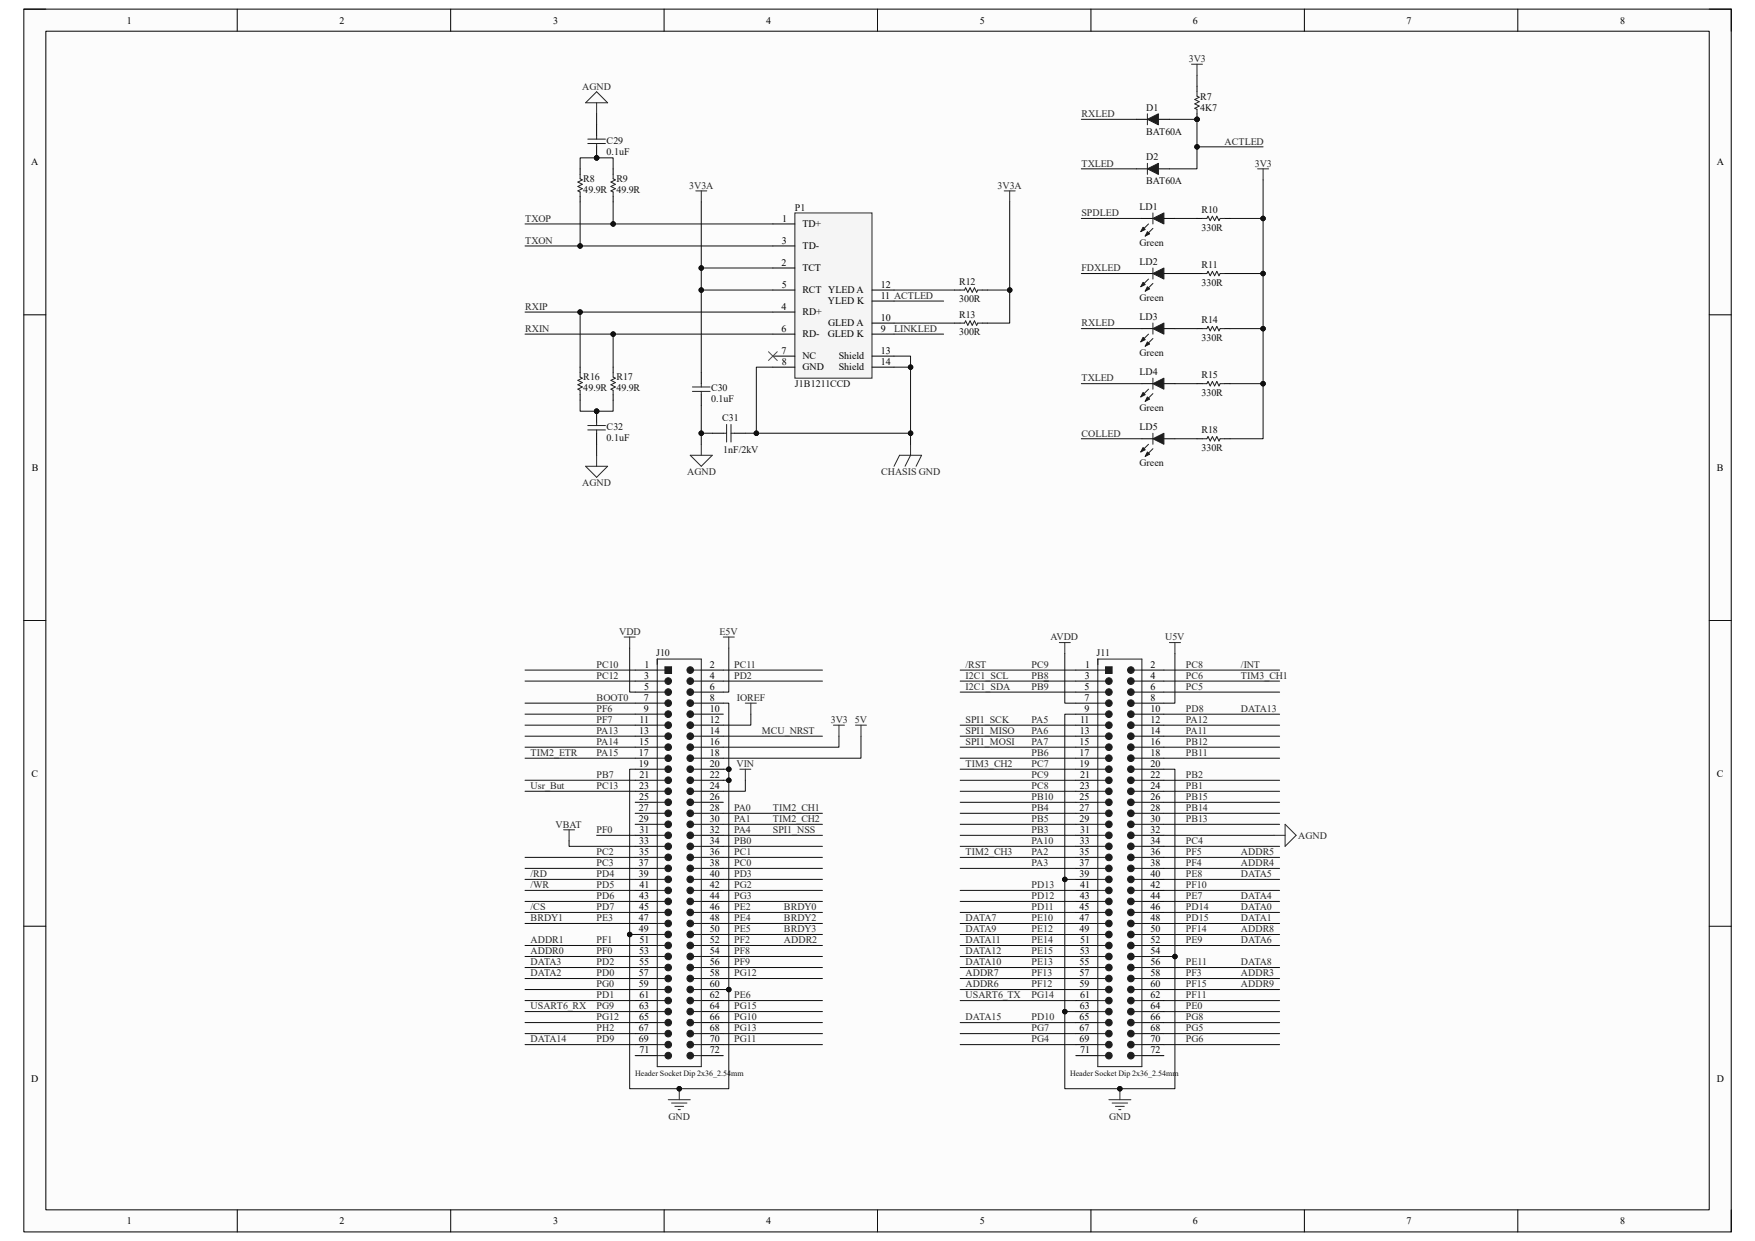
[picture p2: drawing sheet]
<svg xmlns="http://www.w3.org/2000/svg" width="297mm" height="210mm" viewBox="0 0 297 210" stroke-linecap="round" stroke-linejoin="round" font-family="sans-serif">
<defs><g id="words">
<g font-size="1.7">
<text x="21.5" y="4">1</text>
<text x="57.4" y="4">2</text>
<text x="93.6" y="4">3</text>
<text x="129.7" y="4">4</text>
<text x="165.8" y="4">5</text>
<text x="201.9" y="4">6</text>
<text x="238" y="4">7</text>
<text x="274.2" y="4">8</text>
<text x="5.3" y="28">A</text>
<text x="290.5" y="28">A</text>
<text x="132.3" y="41.3">3</text>
<text x="132.4" y="37.5">1</text>
<text x="135.8" y="38.5">TD+</text>
<text x="132.2" y="45">2</text>
<text x="135.8" y="42.2">TD-</text>
<text x="135.8" y="45.9">TCT</text>
<text x="132.2" y="52.5">4</text>
<text x="132.3" y="48.7">5</text>
<text x="135.8" y="53.4">RD+</text>
<text x="135.8" y="49.7">RCT YLED A</text>
<text x="140.1" y="51.5">YLED K</text>
<text x="149.1" y="48.7">12</text>
<text x="149.1" y="50.6">11 ACTLED</text>
<text x="132.2" y="56.2">6</text>
<text x="132.2" y="59.9">7</text>
<text x="135.8" y="57.1">RD-</text>
<text x="140.1" y="57.1">GLED K</text>
<text x="140.2" y="55.2">GLED A</text>
<text x="149.1" y="54.3">10</text>
<text x="149.1" y="56.2">9</text>
<text x="149.1" y="59.9">13</text>
<text x="132.3" y="61.8">8</text>
<text x="135.8" y="60.8">NC</text>
<text x="135.8" y="62.7">GND</text>
<text x="141.9" y="60.8">Shield</text>
<text x="141.9" y="62.7">Shield</text>
<text x="149.1" y="61.8">14</text>
<text x="5.4" y="79.7">B</text>
<text x="290.6" y="79.7">B</text>
<text x="109.1" y="113">1</text>
<text x="120.1" y="113">2</text>
<text x="183.6" y="113">1</text>
<text x="194.7" y="113">2</text>
<text x="109" y="118.6">7</text>
<text x="109" y="114.9">3</text>
<text x="109" y="116.8">5</text>
<text x="120.1" y="114.9">4</text>
<text x="120.1" y="116.8">6</text>
<text x="120.1" y="118.6">8</text>
<text x="183.5" y="118.6">7</text>
<text x="183.6" y="116.8">5</text>
<text x="183.6" y="114.9">3</text>
<text x="194.7" y="114.9">4</text>
<text x="194.7" y="116.8">6</text>
<text x="194.7" y="118.6">8</text>
<text x="108.2" y="124.2">13</text>
<text x="108.2" y="122.3">11</text>
<text x="109" y="120.5">9</text>
<text x="120.1" y="120.5">10</text>
<text x="120.1" y="122.3">12</text>
<text x="120.1" y="124.2">14</text>
<text x="182.8" y="124.2">13</text>
<text x="182.8" y="122.3">11</text>
<text x="183.5" y="120.5">9</text>
<text x="194.7" y="120.5">10</text>
<text x="194.7" y="122.3">12</text>
<text x="194.7" y="124.2">14</text>
<text x="5.3" y="131.4">C</text>
<text x="108.1" y="127.9">17</text>
<text x="108.1" y="129.8">19</text>
<text x="108.2" y="126.1">15</text>
<text x="108.2" y="131.7">21</text>
<text x="120.1" y="126.1">16</text>
<text x="120.1" y="127.9">18</text>
<text x="120.1" y="129.8">20</text>
<text x="120.1" y="131.7">22</text>
<text x="182.7" y="127.9">17</text>
<text x="182.7" y="129.8">19</text>
<text x="182.7" y="126.1">15</text>
<text x="182.8" y="131.7">21</text>
<text x="194.7" y="126.1">16</text>
<text x="194.7" y="127.9">18</text>
<text x="194.7" y="129.8">20</text>
<text x="194.7" y="131.7">22</text>
<text x="290.6" y="131.4">C</text>
<text x="108.1" y="137.3">27</text>
<text x="108.2" y="133.6">23</text>
<text x="108.2" y="135.4">25</text>
<text x="120.1" y="133.6">24</text>
<text x="120.1" y="135.4">26</text>
<text x="120.1" y="137.3">28</text>
<text x="182.7" y="137.3">27</text>
<text x="182.7" y="135.4">25</text>
<text x="182.8" y="133.6">23</text>
<text x="194.7" y="133.6">24</text>
<text x="194.7" y="135.4">26</text>
<text x="194.7" y="137.3">28</text>
<text x="108.1" y="139.1">29</text>
<text x="108.2" y="142.9">33</text>
<text x="108.2" y="141">31</text>
<text x="120.1" y="139.1">30</text>
<text x="120.1" y="141">32</text>
<text x="120.1" y="142.9">34</text>
<text x="182.7" y="139.1">29</text>
<text x="182.8" y="142.9">33</text>
<text x="182.8" y="141">31</text>
<text x="194.7" y="139.1">30</text>
<text x="194.7" y="141">32</text>
<text x="194.7" y="142.9">34</text>
<text x="108.1" y="146.6">37</text>
<text x="108.1" y="148.5">39</text>
<text x="108.2" y="144.7">35</text>
<text x="120.1" y="144.7">36</text>
<text x="120.1" y="146.6">38</text>
<text x="120.1" y="148.5">40</text>
<text x="182.7" y="146.6">37</text>
<text x="182.7" y="148.5">39</text>
<text x="182.7" y="144.7">35</text>
<text x="194.7" y="144.7">36</text>
<text x="194.7" y="146.6">38</text>
<text x="194.7" y="148.5">40</text>
<text x="108.1" y="155.9">47</text>
<text x="108.2" y="152.2">43</text>
<text x="108.2" y="154.1">45</text>
<text x="108.2" y="150.3">41</text>
<text x="120.1" y="150.3">42</text>
<text x="120.1" y="152.2">44</text>
<text x="120.1" y="154.1">46</text>
<text x="120.1" y="155.9">48</text>
<text x="182.7" y="155.9">47</text>
<text x="182.7" y="154.1">45</text>
<text x="182.8" y="152.2">43</text>
<text x="182.8" y="150.3">41</text>
<text x="194.7" y="150.3">42</text>
<text x="194.7" y="152.2">44</text>
<text x="194.7" y="154.1">46</text>
<text x="194.7" y="155.9">48</text>
<text x="108.1" y="157.8">49</text>
<text x="108.2" y="161.5">53</text>
<text x="108.2" y="159.6">51</text>
<text x="120.1" y="157.8">50</text>
<text x="120.1" y="159.6">52</text>
<text x="120.1" y="161.5">54</text>
<text x="182.7" y="157.8">49</text>
<text x="182.8" y="161.5">53</text>
<text x="182.8" y="159.6">51</text>
<text x="194.7" y="157.8">50</text>
<text x="194.7" y="159.6">52</text>
<text x="194.7" y="161.5">54</text>
<text x="108.1" y="165.2">57</text>
<text x="108.1" y="167.1">59</text>
<text x="108.2" y="163.4">55</text>
<text x="120.1" y="163.4">56</text>
<text x="120.1" y="165.2">58</text>
<text x="120.1" y="167.1">60</text>
<text x="182.7" y="165.2">57</text>
<text x="182.7" y="167.1">59</text>
<text x="182.7" y="163.4">55</text>
<text x="194.7" y="163.4">56</text>
<text x="194.7" y="165.2">58</text>
<text x="194.7" y="167.1">60</text>
<text x="108.2" y="170.8">63</text>
<text x="108.2" y="172.7">65</text>
<text x="108.2" y="169">61</text>
<text x="120.1" y="169">62</text>
<text x="120.1" y="170.8">64</text>
<text x="120.1" y="172.7">66</text>
<text x="182.7" y="172.7">65</text>
<text x="182.8" y="170.8">63</text>
<text x="182.8" y="169">61</text>
<text x="194.7" y="169">62</text>
<text x="194.7" y="170.8">64</text>
<text x="194.7" y="172.7">66</text>
<text x="108.1" y="174.5">67</text>
<text x="108.1" y="176.4">69</text>
<text x="108.2" y="178.3">71</text>
<text x="120.1" y="174.5">68</text>
<text x="120.1" y="176.4">70</text>
<text x="120.1" y="178.3">72</text>
<text x="182.7" y="174.5">67</text>
<text x="182.7" y="176.4">69</text>
<text x="182.8" y="178.3">71</text>
<text x="194.7" y="174.5">68</text>
<text x="194.7" y="176.4">70</text>
<text x="194.7" y="178.3">72</text>
<text x="5.3" y="183.2">D</text>
<text x="290.5" y="183.2">D</text>
<text x="21.5" y="207.2">1</text>
<text x="57.4" y="207.2">2</text>
<text x="93.6" y="207.2">3</text>
<text x="129.7" y="207.2">4</text>
<text x="165.8" y="207.2">5</text>
<text x="201.9" y="207.2">6</text>
<text x="238" y="207.2">7</text>
<text x="274.2" y="207.2">8</text>
</g>
<g font-size="1.7" fill="#262626">
<text x="201.2" y="10.5">3V3</text>
<text x="98.6" y="15.2">AGND</text>
<text x="183" y="19.8">RXLED</text>
<text x="183" y="28.2">TXLED</text>
<text x="207.2" y="24.5">ACTLED</text>
<text x="212.4" y="28.2">3V3</text>
<text x="116.6" y="32">3V3A</text>
<text x="168.8" y="32">3V3A</text>
<text x="88.9" y="37.5">TXOP</text>
<text x="88.9" y="41.3">TXON</text>
<text x="183" y="36.6">SPDLED</text>
<text x="183" y="45.9">FDXLED</text>
<text x="88.9" y="52.5">RXIP</text>
<text x="88.9" y="56.2">RXIN</text>
<text x="151.3" y="56.2">LINKLED</text>
<text x="183" y="55.2">RXLED</text>
<text x="183" y="64.6">TXLED</text>
<text x="183" y="73.9">COLLED</text>
<text x="98.6" y="82.3">AGND</text>
<text x="116.3" y="80.4">AGND</text>
<text x="149.1" y="80.4">CHASIS GND</text>
<text x="104.8" y="107.4">VDD</text>
<text x="121.8" y="107.4">E5V</text>
<text x="101" y="113">PC10</text>
<text x="124.2" y="113">PC11</text>
<text x="163.4" y="113">/RST</text>
<text x="174.6" y="113">PC9</text>
<text x="177.8" y="108.4">AVDD</text>
<text x="197.2" y="108.4">U5V</text>
<text x="200.7" y="113">PC8</text>
<text x="210" y="113">/INT</text>
<text x="101" y="114.9">PC12</text>
<text x="101" y="118.6">BOOT0</text>
<text x="124.2" y="114.9">PD2</text>
<text x="124.7" y="118.6">IOREF</text>
<text x="163.4" y="114.9">I2C1_SCL</text>
<text x="163.4" y="116.8">I2C1_SDA</text>
<text x="174.6" y="116.8">PB9</text>
<text x="174.6" y="114.9">PB8</text>
<text x="200.7" y="116.8">PC5</text>
<text x="200.7" y="114.9">PC6</text>
<text x="210" y="114.9">TIM3_CH1</text>
<text x="101" y="120.5">PF6</text>
<text x="101" y="122.3">PF7</text>
<text x="101" y="124.2">PA13</text>
<text x="128.9" y="124.2">MCU_NRST</text>
<text x="140.6" y="122.3">3V3</text>
<text x="144.7" y="122.3">5V</text>
<text x="163.4" y="122.3">SPI1_SCK</text>
<text x="163.4" y="124.2">SPI1_MISO</text>
<text x="174.6" y="122.3">PA5</text>
<text x="174.6" y="124.2">PA6</text>
<text x="200.7" y="124.2">PA11</text>
<text x="200.7" y="122.3">PA12</text>
<text x="200.7" y="120.5">PD8</text>
<text x="210" y="120.5">DATA13</text>
<text x="89.8" y="127.9">TIM2_ETR</text>
<text x="101" y="126.1">PA14</text>
<text x="101" y="127.9">PA15</text>
<text x="101" y="131.7">PB7</text>
<text x="124.6" y="129.8">VIN</text>
<text x="163.4" y="126.1">SPI1_MOSI</text>
<text x="163.4" y="129.8">TIM3_CH2</text>
<text x="174.6" y="126.1">PA7</text>
<text x="174.6" y="127.9">PB6</text>
<text x="174.6" y="129.8">PC7</text>
<text x="174.6" y="131.7">PC9</text>
<text x="200.7" y="131.7">PB2</text>
<text x="200.7" y="127.9">PB11</text>
<text x="200.7" y="126.1">PB12</text>
<text x="89.8" y="133.6">Usr_But</text>
<text x="101" y="133.6">PC13</text>
<text x="124.2" y="137.3">PA0</text>
<text x="130.8" y="137.3">TIM2_CH1</text>
<text x="174.6" y="133.6">PC8</text>
<text x="174.6" y="135.4">PB10</text>
<text x="174.6" y="137.3">PB4</text>
<text x="200.7" y="133.6">PB1</text>
<text x="200.7" y="135.4">PB15</text>
<text x="200.7" y="137.3">PB14</text>
<text x="94" y="140.1">VBAT</text>
<text x="101" y="141">PF0</text>
<text x="124.2" y="139.1">PA1</text>
<text x="124.2" y="141">PA4</text>
<text x="124.2" y="142.9">PB0</text>
<text x="130.8" y="141">SPI1_NSS</text>
<text x="130.8" y="139.1">TIM2_CH2</text>
<text x="174.6" y="139.1">PB5</text>
<text x="174.6" y="141">PB3</text>
<text x="174.6" y="142.9">PA10</text>
<text x="200.7" y="139.1">PB13</text>
<text x="200.7" y="142.9">PC4</text>
<text x="219.7" y="141.9">AGND</text>
<text x="89.8" y="148.5">/RD</text>
<text x="101" y="144.7">PC2</text>
<text x="101" y="146.6">PC3</text>
<text x="101" y="148.5">PD4</text>
<text x="124.2" y="144.7">PC1</text>
<text x="124.2" y="146.6">PC0</text>
<text x="124.2" y="148.5">PD3</text>
<text x="163.4" y="144.7">TIM2_CH3</text>
<text x="174.6" y="144.7">PA2</text>
<text x="174.6" y="146.6">PA3</text>
<text x="200.7" y="144.7">PF5</text>
<text x="200.7" y="146.6">PF4</text>
<text x="200.7" y="148.5">PE8</text>
<text x="210" y="146.6">ADDR4</text>
<text x="210" y="144.7">ADDR5</text>
<text x="210" y="148.5">DATA5</text>
<text x="89.8" y="154.1">/CS</text>
<text x="89.8" y="150.3">/WR</text>
<text x="89.8" y="155.9">BRDY1</text>
<text x="101" y="150.3">PD5</text>
<text x="101" y="152.2">PD6</text>
<text x="101" y="154.1">PD7</text>
<text x="101" y="155.9">PE3</text>
<text x="124.2" y="155.9">PE4</text>
<text x="124.2" y="150.3">PG2</text>
<text x="124.2" y="152.2">PG3</text>
<text x="124.2" y="154.1">PE2</text>
<text x="132.7" y="154.1">BRDY0</text>
<text x="132.7" y="155.9">BRDY2</text>
<text x="163.4" y="155.9">DATA7</text>
<text x="174.6" y="150.3">PD13</text>
<text x="174.6" y="152.2">PD12</text>
<text x="174.6" y="154.1">PD11</text>
<text x="174.6" y="155.9">PE10</text>
<text x="200.7" y="150.3">PF10</text>
<text x="200.7" y="152.2">PE7</text>
<text x="200.7" y="154.1">PD14</text>
<text x="200.7" y="155.9">PD15</text>
<text x="210" y="154.1">DATA0</text>
<text x="210" y="155.9">DATA1</text>
<text x="210" y="152.2">DATA4</text>
<text x="89.8" y="161.5">ADDR0</text>
<text x="89.8" y="159.6">ADDR1</text>
<text x="101" y="159.6">PF1</text>
<text x="101" y="161.5">PF0</text>
<text x="124.2" y="157.8">PE5</text>
<text x="124.2" y="159.6">PF2</text>
<text x="124.2" y="161.5">PF8</text>
<text x="132.7" y="159.6">ADDR2</text>
<text x="132.7" y="157.8">BRDY3</text>
<text x="163.4" y="157.8">DATA9</text>
<text x="163.4" y="159.6">DATA11</text>
<text x="163.4" y="161.5">DATA12</text>
<text x="174.6" y="157.8">PE12</text>
<text x="174.6" y="159.6">PE14</text>
<text x="174.6" y="161.5">PE15</text>
<text x="200.7" y="157.8">PF14</text>
<text x="200.7" y="159.6">PE9</text>
<text x="210" y="157.8">ADDR8</text>
<text x="210" y="159.6">DATA6</text>
<text x="89.8" y="165.2">DATA2</text>
<text x="89.8" y="163.4">DATA3</text>
<text x="101" y="163.4">PD2</text>
<text x="101" y="165.2">PD0</text>
<text x="101" y="167.1">PG0</text>
<text x="124.2" y="163.4">PF9</text>
<text x="124.2" y="165.2">PG12</text>
<text x="163.4" y="167.1">ADDR6</text>
<text x="163.4" y="165.2">ADDR7</text>
<text x="163.4" y="163.4">DATA10</text>
<text x="174.6" y="163.4">PE13</text>
<text x="174.6" y="165.2">PF13</text>
<text x="174.6" y="167.1">PF12</text>
<text x="200.7" y="163.4">PE11</text>
<text x="200.7" y="165.2">PF3</text>
<text x="200.7" y="167.1">PF15</text>
<text x="210" y="165.2">ADDR3</text>
<text x="210" y="167.1">ADDR9</text>
<text x="210" y="163.4">DATA8</text>
<text x="89.8" y="170.8">USART6_RX</text>
<text x="101" y="169">PD1</text>
<text x="101" y="170.8">PG9</text>
<text x="101" y="172.7">PG12</text>
<text x="124.2" y="169">PE6</text>
<text x="124.2" y="170.8">PG15</text>
<text x="124.2" y="172.7">PG10</text>
<text x="163.4" y="172.7">DATA15</text>
<text x="163.4" y="169">USART6_TX</text>
<text x="174.6" y="169">PG14</text>
<text x="174.6" y="172.7">PD10</text>
<text x="200.7" y="169">PF11</text>
<text x="200.7" y="170.8">PE0</text>
<text x="200.7" y="172.7">PG8</text>
<text x="89.8" y="176.4">DATA14</text>
<text x="101" y="174.5">PH2</text>
<text x="101" y="176.4">PD9</text>
<text x="124.2" y="174.5">PG13</text>
<text x="124.2" y="176.4">PG11</text>
<text x="174.6" y="174.5">PG7</text>
<text x="174.6" y="176.4">PG4</text>
<text x="200.7" y="174.5">PG5</text>
<text x="200.7" y="176.4">PG6</text>
<text x="113.2" y="189.5">GND</text>
<text x="187.7" y="189.5">GND</text>
</g>
<g font-size="1.7" fill="#0e0e0e">
<text x="203.1" y="16.8">R7</text>
<text x="194" y="18.7">D1</text>
<text x="194" y="22.8">BAT60A</text>
<text x="203.1" y="18.7">4K7</text>
<text x="102.7" y="24.3">C29</text>
<text x="102.7" y="26.2">0.1uF</text>
<text x="194" y="27.1">D2</text>
<text x="98.7" y="30.8">R8</text>
<text x="98.7" y="32.7">49.9R</text>
<text x="104.3" y="30.8">R9</text>
<text x="104.3" y="32.7">49.9R</text>
<text x="134.5" y="35.7">P1</text>
<text x="192.9" y="35.5">LD1</text>
<text x="194" y="31.2">BAT60A</text>
<text x="192.9" y="41.7">Green</text>
<text x="203.3" y="36">R10</text>
<text x="203.3" y="39">330R</text>
<text x="192.9" y="44.8">LD2</text>
<text x="203.3" y="45.4">R11</text>
<text x="162.3" y="48.2">R12</text>
<text x="162.3" y="51.1">300R</text>
<text x="162.3" y="53.8">R13</text>
<text x="192.9" y="51">Green</text>
<text x="203.3" y="48.3">330R</text>
<text x="162.3" y="56.7">300R</text>
<text x="192.9" y="54.1">LD3</text>
<text x="203.3" y="54.7">R14</text>
<text x="203.3" y="57.7">330R</text>
<text x="98.7" y="64.4">R16</text>
<text x="104.3" y="64.4">R17</text>
<text x="134.5" y="65.5">J1B1211CCD</text>
<text x="192.9" y="60.3">Green</text>
<text x="192.9" y="63.5">LD4</text>
<text x="203.3" y="64">R15</text>
<text x="98.7" y="66.3">49.9R</text>
<text x="104.3" y="66.3">49.9R</text>
<text x="120.4" y="66.3">C30</text>
<text x="120.4" y="68.1">0.1uF</text>
<text x="122.2" y="71.3">C31</text>
<text x="192.9" y="69.6">Green</text>
<text x="203.3" y="67">330R</text>
<text x="102.7" y="72.8">C32</text>
<text x="102.7" y="74.6">0.1uF</text>
<text x="122.4" y="76.7">1nF/2kV</text>
<text x="192.9" y="72.8">LD5</text>
<text x="203.3" y="73.3">R18</text>
<text x="203.3" y="76.3">330R</text>
<text x="192.9" y="78.9">Green</text>
<text x="111" y="111">J10</text>
<text x="185.6" y="111">J11</text>
</g>
<g font-size="1.4" fill="#0e0e0e">
<text x="107.5" y="182.1">Header Socket Dip 2x36_2.54mm</text>
<text x="181.1" y="182.1">Header Socket Dip 2x36_2.54mm</text>
</g>
</g></defs>
<path d="M4 1.5h289v207h-289z" fill-rule="evenodd" fill="#fcfcfc"/>
<path d="M4 1.5h289v207h-289z" fill="none" stroke="#000" stroke-width=".17"/>
<path d="M7.8 5.3h281.5v199.4h-281.5z" fill-rule="evenodd" fill="#fcfcfc"/>
<g fill="none" stroke="#000" stroke-width=".17">
<path d="M4 1.5h3.8M7.8 5.3h281.5v199.4h-281.5zM40.1 1.5v3.8M76.3 1.5v3.8M112.4 1.5v3.8M148.5 1.5v3.8M184.6 1.5v3.8M220.7 1.5v3.8M256.9 1.5v3.8M289.3 1.5h3.7v3.8M192.3 20.2h1.9M196 20.2h1.9"/>
<path d="M4 53.3h3.8M289.3 53.3h3.7M4 105h3.8M289.3 105h3.7M4 156.7h3.8M289.3 156.7h3.7M40.2 204.7v3.8M76.3 204.7v3.8M112.4 204.7v3.8M148.5 204.7v3.8M184.6 204.7v3.8M220.7 204.7v3.8"/>
<path d="M256.9 204.7v3.8M293 204.7v3.8"/>
</g>
<path d="M194.2 20.2l1.8-.9v1.8z" fill="#1c1c1c"/>
<path d="M194.2 19.3v1.8M194.2 20.2l1.8-.9v1.8z" fill="none" stroke="#1c1c1c" stroke-width=".17"/>
<path d="M192.3 28.6h1.9M196 28.6h1.9" fill="none" stroke="#000" stroke-width=".17"/>
<path d="M194.2 28.6l1.8-1v1.9z" fill="#1c1c1c"/>
<path d="M194.2 28.6l1.8-1v1.9zM194.2 27.6v1.9" fill="none" stroke="#1c1c1c" stroke-width=".17"/>
<path d="M134.5 36h13.1v28h-13.1z" fill-rule="evenodd" fill="#f5f5f5"/>
<path d="M117.8 32.3h1.8M118.7 32.3v1.9M134.5 36h13.1v28h-13.1zM116.8 77h3.7l-1.8 1.9zM118.7 75.2v1.8M151.3 78.9l.9-1.9h3.8l-1 1.9M154.1 75.2v1.8l-.9 1.9" fill="none" stroke="#262626" stroke-width=".17"/>
<g fill="none" stroke="#000" stroke-width=".17">
<path d="M98.2 28.6v.9M98.2 33.2v1M103.8 28.6v.9M103.8 33.2v1M130.8 37.9h3.7M130.8 41.6h3.7M130.8 52.8h3.7M130.8 45.4h3.7M130.8 49.1h3.7M130.8 56.5h3.7M147.6 49.1h3.7M147.6 56.5h3.7"/>
<path d="M147.6 50.9h3.7M147.6 54.7h3.7M98.2 62.1v1M98.2 66.8v.9M103.8 62.1v1M103.8 66.8v.9M118.7 63.1v1.8M118.7 66.8v1.9M130.8 60.3h3.7M130.8 62.1h3.7M147.6 60.3h3.7M147.6 62.1h3.7"/>
</g>
<path d="M130.1 59.5l1.4 1.5M131.5 59.5l-1.4 1.5" fill="none" stroke="#4c4c4c" stroke-width=".17"/>
<path d="M98.2 29.5v.8l.3 .1-.7 .4 .7 .4-.7 .4 .7 .3-.7 .4 .4 .2v.7M103.8 29.5v.8l.3 .1-.7 .4 .7 .4-.7 .4 .7 .3-.7 .4 .4 .2v.7M98.2 63.1v.7l.3 .2-.7 .4 .7 .3-.7 .4 .7 .4-.7 .4 .4 .2v.7M103.8 63.1v.7l.3 .2-.7 .4 .7 .3-.7 .4 .7 .4-.7 .4 .4 .2v.7M117.2 65.5h3M117.2 66.2h3M118.7 64.9v.6M118.7 66.2v.6" fill="none" stroke="#1c1c1c" stroke-width=".17"/>
<circle cx="101" cy="26.7" r=".37" fill="#0e0e0e"/>
<circle cx="101" cy="26.7" r=".37" fill="none" stroke="#0e0e0e" stroke-width=".17"/>
<path d="M101 24.8v1.9" fill="none" stroke="#000" stroke-width=".17"/>
<circle cx="101" cy="26.7" r=".37" fill="#0e0e0e"/>
<circle cx="101" cy="26.7" r=".37" fill="none" stroke="#0e0e0e" stroke-width=".17"/>
<path d="M101 21.1v1.9" fill="none" stroke="#000" stroke-width=".17"/>
<path d="M99.5 23.5h3M99.5 24.3h3M101 23v.5M101 24.3v.5" fill="none" stroke="#1c1c1c" stroke-width=".17"/>
<circle cx="101" cy="69.6" r=".37" fill="#0e0e0e"/>
<circle cx="101" cy="69.6" r=".37" fill="none" stroke="#0e0e0e" stroke-width=".17"/>
<path d="M101 69.6v1.9M101 73.3v1.9" fill="none" stroke="#000" stroke-width=".17"/>
<circle cx="101" cy="69.6" r=".37" fill="#0e0e0e"/>
<circle cx="101" cy="69.6" r=".37" fill="none" stroke="#0e0e0e" stroke-width=".17"/>
<path d="M162.5 49.1h.7l.2-.4 .4 .8 .4-.8 .3 .8 .4-.8 .4 .8 .2-.4h.7M162.5 54.7h.7l.2-.4 .4 .7 .4-.7 .3 .7 .4-.7 .4 .7 .2-.3h.7M99.5 72h3M99.5 72.8h3M101 71.5v.5M101 72.8v.5" fill="none" stroke="#1c1c1c" stroke-width=".17"/>
<path d="M101 17.4v1.9M101 15.5l1.8 1.9h-3.7zM169.9 32.3h1.9M170.9 32.3v1.9M99.1 78.9h3.7l-1.8 1.9zM101 77v1.9" fill="none" stroke="#262626" stroke-width=".17"/>
<path d="M161.6 49.1h.9M161.6 54.7h.9M166.2 49.1h.9M166.2 54.7h.9M193.3 55.6h1.8M197 55.6h1.8" fill="none" stroke="#000" stroke-width=".17"/>
<path d="M195.1 55.6l1.9-.9v1.8z" fill="#1c1c1c"/>
<path d="M194.4 56.5l-1.3 1.3M195.1 55.6l1.9-.9v1.8zM195.1 57.3l-1.3 1.3" fill="none" stroke="#1c1c1c" stroke-width=".17"/>
<path d="M193.4 57.1l.4 .4-.7 .3z" fill="#1c1c1c"/>
<path d="M193.4 57.1l.4 .4-.7 .3z" fill="none" stroke="#1c1c1c" stroke-width=".17"/>
<path d="M194.2 57.8l.4 .4-.8 .4z" fill="#1c1c1c"/>
<path d="M194.2 57.8l.4 .4-.8 .4zM195.1 54.7v1.8" fill="none" stroke="#1c1c1c" stroke-width=".17"/>
<path d="M193.3 46.3h1.8M197 46.3h1.8" fill="none" stroke="#000" stroke-width=".17"/>
<path d="M195.1 46.3l1.9-.9v1.8z" fill="#1c1c1c"/>
<path d="M194.4 47.2l-1.3 1.3M195.1 46.3l1.9-.9v1.8zM195.1 48l-1.3 1.3" fill="none" stroke="#1c1c1c" stroke-width=".17"/>
<path d="M193.4 47.8l.4 .4-.7 .3z" fill="#1c1c1c"/>
<path d="M193.4 47.8l.4 .4-.7 .3z" fill="none" stroke="#1c1c1c" stroke-width=".17"/>
<path d="M194.2 48.5l.4 .4-.8 .4z" fill="#1c1c1c"/>
<path d="M194.2 48.5l.4 .4-.8 .4zM195.1 45.4v1.8" fill="none" stroke="#1c1c1c" stroke-width=".17"/>
<path d="M193.3 37h1.8M197 37h1.8" fill="none" stroke="#000" stroke-width=".17"/>
<path d="M195.1 37l1.9-1v1.9z" fill="#1c1c1c"/>
<path d="M194.4 37.9l-1.3 1.3M195.1 37l1.9-1v1.9zM195.1 38.7l-1.3 1.3" fill="none" stroke="#1c1c1c" stroke-width=".17"/>
<path d="M193.4 38.5l.4 .3-.7 .4z" fill="#1c1c1c"/>
<path d="M193.4 38.5l.4 .3-.7 .4z" fill="none" stroke="#1c1c1c" stroke-width=".17"/>
<path d="M194.2 39.2l.4 .4-.8 .4z" fill="#1c1c1c"/>
<path d="M194.2 39.2l.4 .4-.8 .4zM195.1 36v1.9" fill="none" stroke="#1c1c1c" stroke-width=".17"/>
<path d="M193.3 74.3h1.8M197 74.3h1.8" fill="none" stroke="#000" stroke-width=".17"/>
<path d="M195.1 74.3l1.9-1v1.9z" fill="#1c1c1c"/>
<path d="M194.4 75.2l-1.3 1.3M195.1 74.3l1.9-1v1.9zM195.1 75.9l-1.3 1.3" fill="none" stroke="#1c1c1c" stroke-width=".17"/>
<path d="M193.4 75.7l.4 .4-.7 .4z" fill="#1c1c1c"/>
<path d="M193.4 75.7l.4 .4-.7 .4z" fill="none" stroke="#1c1c1c" stroke-width=".17"/>
<path d="M194.2 76.5l.4 .4-.8 .3z" fill="#1c1c1c"/>
<path d="M194.2 76.5l.4 .4-.8 .3zM195.1 73.3v1.9" fill="none" stroke="#1c1c1c" stroke-width=".17"/>
<path d="M193.3 64.9h1.8M197 64.9h1.8" fill="none" stroke="#000" stroke-width=".17"/>
<path d="M195.1 64.9l1.9-.9v1.9z" fill="#1c1c1c"/>
<path d="M194.4 65.9l-1.3 1.3M195.1 64.9l1.9-.9v1.9zM195.1 66.6l-1.3 1.3" fill="none" stroke="#1c1c1c" stroke-width=".17"/>
<path d="M193.4 66.4l.4 .4-.7 .4z" fill="#1c1c1c"/>
<path d="M193.4 66.4l.4 .4-.7 .4z" fill="none" stroke="#1c1c1c" stroke-width=".17"/>
<path d="M194.2 67.2l.4 .3-.8 .4z" fill="#1c1c1c"/>
<path d="M203.5 37h.7l.2-.4 .4 .7 .4-.7 .4 .7 .3-.7 .4 .7 .2-.3h.7M203.5 46.3h.7l.2-.4 .4 .8 .4-.8 .4 .8 .3-.8 .4 .8 .2-.4h.7M203.5 55.6h.7l.2-.4 .4 .8 .4-.8 .4 .8 .3-.8 .4 .8 .2-.4h.7M122.4 73.3h.6M123 71.8v3M123.7 71.8v3M123.7 73.3h.6M194.2 67.2l.4 .3-.8 .4zM195.1 64v1.9M203.5 64.9h.7l.2-.3 .4 .7 .4-.7 .4 .7 .3-.7 .4 .7 .2-.4h.7M203.5 74.3h.7l.2-.4 .4 .7 .4-.7 .4 .7 .3-.7 .4 .7 .2-.3h.7" fill="none" stroke="#1c1c1c" stroke-width=".17"/>
<path d="M202.6 37h.9M207.2 37h1M202.6 46.3h.9M202.6 55.6h.9M207.2 46.3h1M207.2 55.6h1M120.5 73.3h1.9M124.3 73.3h1.8M202.6 64.9h.9M202.6 74.3h.9M207.2 64.9h1M207.2 74.3h1" fill="none" stroke="#000" stroke-width=".17"/>
<path d="M212.8 28.6h1.9M213.8 28.6v1.8" fill="none" stroke="#262626" stroke-width=".17"/>
<circle cx="202.6" cy="20.2" r=".37" fill="#0e0e0e"/>
<circle cx="202.6" cy="20.2" r=".37" fill="none" stroke="#0e0e0e" stroke-width=".17"/>
<path d="M202.6 14.6v.9M202.6 19.3v.9" fill="none" stroke="#000" stroke-width=".17"/>
<circle cx="202.6" cy="20.2" r=".37" fill="#0e0e0e"/>
<circle cx="202.6" cy="20.2" r=".37" fill="none" stroke="#0e0e0e" stroke-width=".17"/>
<path d="M202.6 15.5v.8l.3 .2-.7 .3 .7 .4-.7 .4 .7 .3-.7 .4 .4 .2v.8" fill="none" stroke="#1c1c1c" stroke-width=".17"/>
<path d="M201.6 10.9h1.9M202.6 10.9v1.8" fill="none" stroke="#262626" stroke-width=".17"/>
<circle cx="116.8" cy="115.3" r=".56" fill="#1c1c1c"/>
<circle cx="116.8" cy="115.3" r=".56" fill="none" stroke="#1c1c1c" stroke-width=".17"/>
<circle cx="113.1" cy="117.1" r=".56" fill="#1c1c1c"/>
<circle cx="113.1" cy="117.1" r=".56" fill="none" stroke="#1c1c1c" stroke-width=".17"/>
<circle cx="113.1" cy="119" r=".56" fill="#1c1c1c"/>
<circle cx="113.1" cy="119" r=".56" fill="none" stroke="#1c1c1c" stroke-width=".17"/>
<circle cx="113.1" cy="120.9" r=".56" fill="#1c1c1c"/>
<circle cx="113.1" cy="120.9" r=".56" fill="none" stroke="#1c1c1c" stroke-width=".17"/>
<circle cx="113.1" cy="122.7" r=".56" fill="#1c1c1c"/>
<circle cx="113.1" cy="122.7" r=".56" fill="none" stroke="#1c1c1c" stroke-width=".17"/>
<circle cx="113.1" cy="124.6" r=".56" fill="#1c1c1c"/>
<circle cx="113.1" cy="124.6" r=".56" fill="none" stroke="#1c1c1c" stroke-width=".17"/>
<circle cx="113.1" cy="126.4" r=".56" fill="#1c1c1c"/>
<circle cx="113.1" cy="126.4" r=".56" fill="none" stroke="#1c1c1c" stroke-width=".17"/>
<circle cx="113.1" cy="128.3" r=".56" fill="#1c1c1c"/>
<circle cx="113.1" cy="128.3" r=".56" fill="none" stroke="#1c1c1c" stroke-width=".17"/>
<circle cx="113.1" cy="130.2" r=".56" fill="#1c1c1c"/>
<circle cx="113.1" cy="130.2" r=".56" fill="none" stroke="#1c1c1c" stroke-width=".17"/>
<circle cx="113.1" cy="132" r=".56" fill="#1c1c1c"/>
<circle cx="113.1" cy="132" r=".56" fill="none" stroke="#1c1c1c" stroke-width=".17"/>
<circle cx="113.1" cy="133.9" r=".56" fill="#1c1c1c"/>
<circle cx="113.1" cy="133.9" r=".56" fill="none" stroke="#1c1c1c" stroke-width=".17"/>
<circle cx="113.1" cy="135.8" r=".56" fill="#1c1c1c"/>
<circle cx="113.1" cy="135.8" r=".56" fill="none" stroke="#1c1c1c" stroke-width=".17"/>
<circle cx="113.1" cy="137.6" r=".56" fill="#1c1c1c"/>
<circle cx="113.1" cy="137.6" r=".56" fill="none" stroke="#1c1c1c" stroke-width=".17"/>
<circle cx="113.1" cy="139.5" r=".56" fill="#1c1c1c"/>
<circle cx="113.1" cy="139.5" r=".56" fill="none" stroke="#1c1c1c" stroke-width=".17"/>
<circle cx="113.1" cy="141.4" r=".56" fill="#1c1c1c"/>
<circle cx="113.1" cy="141.4" r=".56" fill="none" stroke="#1c1c1c" stroke-width=".17"/>
<circle cx="113.1" cy="143.2" r=".56" fill="#1c1c1c"/>
<circle cx="113.1" cy="143.2" r=".56" fill="none" stroke="#1c1c1c" stroke-width=".17"/>
<circle cx="113.1" cy="145.1" r=".56" fill="#1c1c1c"/>
<circle cx="113.1" cy="145.1" r=".56" fill="none" stroke="#1c1c1c" stroke-width=".17"/>
<circle cx="113.1" cy="147" r=".56" fill="#1c1c1c"/>
<circle cx="113.1" cy="147" r=".56" fill="none" stroke="#1c1c1c" stroke-width=".17"/>
<circle cx="113.1" cy="148.8" r=".56" fill="#1c1c1c"/>
<circle cx="113.1" cy="148.8" r=".56" fill="none" stroke="#1c1c1c" stroke-width=".17"/>
<circle cx="113.1" cy="150.7" r=".56" fill="#1c1c1c"/>
<circle cx="113.1" cy="150.7" r=".56" fill="none" stroke="#1c1c1c" stroke-width=".17"/>
<circle cx="113.1" cy="152.5" r=".56" fill="#1c1c1c"/>
<circle cx="113.1" cy="152.5" r=".56" fill="none" stroke="#1c1c1c" stroke-width=".17"/>
<circle cx="113.1" cy="154.4" r=".56" fill="#1c1c1c"/>
<circle cx="113.1" cy="154.4" r=".56" fill="none" stroke="#1c1c1c" stroke-width=".17"/>
<circle cx="113.1" cy="156.3" r=".56" fill="#1c1c1c"/>
<circle cx="113.1" cy="156.3" r=".56" fill="none" stroke="#1c1c1c" stroke-width=".17"/>
<circle cx="113.1" cy="158.1" r=".56" fill="#1c1c1c"/>
<circle cx="113.1" cy="158.1" r=".56" fill="none" stroke="#1c1c1c" stroke-width=".17"/>
<circle cx="113.1" cy="160" r=".56" fill="#1c1c1c"/>
<circle cx="113.1" cy="160" r=".56" fill="none" stroke="#1c1c1c" stroke-width=".17"/>
<circle cx="113.1" cy="161.9" r=".56" fill="#1c1c1c"/>
<circle cx="113.1" cy="161.9" r=".56" fill="none" stroke="#1c1c1c" stroke-width=".17"/>
<circle cx="113.1" cy="163.7" r=".56" fill="#1c1c1c"/>
<circle cx="113.1" cy="163.7" r=".56" fill="none" stroke="#1c1c1c" stroke-width=".17"/>
<circle cx="113.1" cy="165.6" r=".56" fill="#1c1c1c"/>
<circle cx="113.1" cy="165.6" r=".56" fill="none" stroke="#1c1c1c" stroke-width=".17"/>
<circle cx="113.1" cy="167.5" r=".56" fill="#1c1c1c"/>
<circle cx="113.1" cy="167.5" r=".56" fill="none" stroke="#1c1c1c" stroke-width=".17"/>
<circle cx="113.1" cy="169.3" r=".56" fill="#1c1c1c"/>
<circle cx="113.1" cy="169.3" r=".56" fill="none" stroke="#1c1c1c" stroke-width=".17"/>
<circle cx="113.1" cy="171.2" r=".56" fill="#1c1c1c"/>
<circle cx="113.1" cy="171.2" r=".56" fill="none" stroke="#1c1c1c" stroke-width=".17"/>
<circle cx="113.1" cy="173.1" r=".56" fill="#1c1c1c"/>
<circle cx="113.1" cy="173.1" r=".56" fill="none" stroke="#1c1c1c" stroke-width=".17"/>
<circle cx="113.1" cy="174.9" r=".56" fill="#1c1c1c"/>
<circle cx="113.1" cy="174.9" r=".56" fill="none" stroke="#1c1c1c" stroke-width=".17"/>
<circle cx="113.1" cy="176.8" r=".56" fill="#1c1c1c"/>
<circle cx="113.1" cy="176.8" r=".56" fill="none" stroke="#1c1c1c" stroke-width=".17"/>
<circle cx="113.1" cy="178.6" r=".56" fill="#1c1c1c"/>
<circle cx="113.1" cy="178.6" r=".56" fill="none" stroke="#1c1c1c" stroke-width=".17"/>
<circle cx="116.8" cy="178.6" r=".56" fill="#1c1c1c"/>
<circle cx="116.8" cy="178.6" r=".56" fill="none" stroke="#1c1c1c" stroke-width=".17"/>
<circle cx="116.8" cy="176.8" r=".56" fill="#1c1c1c"/>
<circle cx="116.8" cy="176.8" r=".56" fill="none" stroke="#1c1c1c" stroke-width=".17"/>
<circle cx="116.8" cy="174.9" r=".56" fill="#1c1c1c"/>
<circle cx="116.8" cy="174.9" r=".56" fill="none" stroke="#1c1c1c" stroke-width=".17"/>
<circle cx="116.8" cy="173.1" r=".56" fill="#1c1c1c"/>
<circle cx="116.8" cy="173.1" r=".56" fill="none" stroke="#1c1c1c" stroke-width=".17"/>
<circle cx="116.8" cy="171.2" r=".56" fill="#1c1c1c"/>
<circle cx="116.8" cy="171.2" r=".56" fill="none" stroke="#1c1c1c" stroke-width=".17"/>
<circle cx="116.8" cy="169.3" r=".56" fill="#1c1c1c"/>
<circle cx="116.8" cy="169.3" r=".56" fill="none" stroke="#1c1c1c" stroke-width=".17"/>
<circle cx="116.8" cy="167.5" r=".56" fill="#1c1c1c"/>
<circle cx="116.8" cy="167.5" r=".56" fill="none" stroke="#1c1c1c" stroke-width=".17"/>
<circle cx="116.8" cy="165.6" r=".56" fill="#1c1c1c"/>
<circle cx="116.8" cy="165.6" r=".56" fill="none" stroke="#1c1c1c" stroke-width=".17"/>
<circle cx="116.8" cy="163.7" r=".56" fill="#1c1c1c"/>
<circle cx="116.8" cy="163.7" r=".56" fill="none" stroke="#1c1c1c" stroke-width=".17"/>
<circle cx="116.8" cy="161.9" r=".56" fill="#1c1c1c"/>
<circle cx="116.8" cy="161.9" r=".56" fill="none" stroke="#1c1c1c" stroke-width=".17"/>
<circle cx="116.8" cy="160" r=".56" fill="#1c1c1c"/>
<circle cx="116.8" cy="160" r=".56" fill="none" stroke="#1c1c1c" stroke-width=".17"/>
<circle cx="116.8" cy="158.1" r=".56" fill="#1c1c1c"/>
<circle cx="116.8" cy="158.1" r=".56" fill="none" stroke="#1c1c1c" stroke-width=".17"/>
<circle cx="116.8" cy="156.3" r=".56" fill="#1c1c1c"/>
<circle cx="116.8" cy="156.3" r=".56" fill="none" stroke="#1c1c1c" stroke-width=".17"/>
<circle cx="116.8" cy="154.4" r=".56" fill="#1c1c1c"/>
<circle cx="116.8" cy="154.4" r=".56" fill="none" stroke="#1c1c1c" stroke-width=".17"/>
<circle cx="116.8" cy="152.5" r=".56" fill="#1c1c1c"/>
<circle cx="116.8" cy="152.5" r=".56" fill="none" stroke="#1c1c1c" stroke-width=".17"/>
<circle cx="116.8" cy="150.7" r=".56" fill="#1c1c1c"/>
<circle cx="116.8" cy="150.7" r=".56" fill="none" stroke="#1c1c1c" stroke-width=".17"/>
<circle cx="116.8" cy="148.8" r=".56" fill="#1c1c1c"/>
<circle cx="116.8" cy="148.8" r=".56" fill="none" stroke="#1c1c1c" stroke-width=".17"/>
<circle cx="116.8" cy="147" r=".56" fill="#1c1c1c"/>
<circle cx="116.8" cy="147" r=".56" fill="none" stroke="#1c1c1c" stroke-width=".17"/>
<circle cx="116.8" cy="145.1" r=".56" fill="#1c1c1c"/>
<circle cx="116.8" cy="145.1" r=".56" fill="none" stroke="#1c1c1c" stroke-width=".17"/>
<circle cx="116.8" cy="143.2" r=".56" fill="#1c1c1c"/>
<circle cx="116.8" cy="143.2" r=".56" fill="none" stroke="#1c1c1c" stroke-width=".17"/>
<circle cx="116.8" cy="141.4" r=".56" fill="#1c1c1c"/>
<circle cx="116.8" cy="141.4" r=".56" fill="none" stroke="#1c1c1c" stroke-width=".17"/>
<circle cx="116.8" cy="139.5" r=".56" fill="#1c1c1c"/>
<circle cx="116.8" cy="139.5" r=".56" fill="none" stroke="#1c1c1c" stroke-width=".17"/>
<circle cx="116.8" cy="137.6" r=".56" fill="#1c1c1c"/>
<circle cx="116.8" cy="137.6" r=".56" fill="none" stroke="#1c1c1c" stroke-width=".17"/>
<circle cx="116.8" cy="135.8" r=".56" fill="#1c1c1c"/>
<circle cx="116.8" cy="135.8" r=".56" fill="none" stroke="#1c1c1c" stroke-width=".17"/>
<circle cx="116.8" cy="133.9" r=".56" fill="#1c1c1c"/>
<circle cx="116.8" cy="133.9" r=".56" fill="none" stroke="#1c1c1c" stroke-width=".17"/>
<circle cx="116.8" cy="132" r=".56" fill="#1c1c1c"/>
<circle cx="116.8" cy="132" r=".56" fill="none" stroke="#1c1c1c" stroke-width=".17"/>
<circle cx="116.8" cy="130.2" r=".56" fill="#1c1c1c"/>
<circle cx="116.8" cy="130.2" r=".56" fill="none" stroke="#1c1c1c" stroke-width=".17"/>
<circle cx="116.8" cy="128.3" r=".56" fill="#1c1c1c"/>
<circle cx="116.8" cy="128.3" r=".56" fill="none" stroke="#1c1c1c" stroke-width=".17"/>
<circle cx="116.8" cy="126.4" r=".56" fill="#1c1c1c"/>
<circle cx="116.8" cy="126.4" r=".56" fill="none" stroke="#1c1c1c" stroke-width=".17"/>
<circle cx="116.8" cy="124.6" r=".56" fill="#1c1c1c"/>
<circle cx="116.8" cy="124.6" r=".56" fill="none" stroke="#1c1c1c" stroke-width=".17"/>
<circle cx="116.8" cy="122.7" r=".56" fill="#1c1c1c"/>
<circle cx="116.8" cy="122.7" r=".56" fill="none" stroke="#1c1c1c" stroke-width=".17"/>
<circle cx="116.8" cy="120.9" r=".56" fill="#1c1c1c"/>
<circle cx="116.8" cy="120.9" r=".56" fill="none" stroke="#1c1c1c" stroke-width=".17"/>
<circle cx="116.8" cy="119" r=".56" fill="#1c1c1c"/>
<circle cx="116.8" cy="119" r=".56" fill="none" stroke="#1c1c1c" stroke-width=".17"/>
<circle cx="116.8" cy="117.1" r=".56" fill="#1c1c1c"/>
<circle cx="116.8" cy="117.1" r=".56" fill="none" stroke="#1c1c1c" stroke-width=".17"/>
<circle cx="116.8" cy="113.4" r=".56" fill="#1c1c1c"/>
<circle cx="116.8" cy="113.4" r=".56" fill="none" stroke="#1c1c1c" stroke-width=".17"/>
<circle cx="113.1" cy="115.3" r=".56" fill="#1c1c1c"/>
<g fill="none" stroke="#1c1c1c" stroke-width=".17">
<path d="M111.2 115.3h1.3M111.2 113.4h1.3M111.2 117.1h1.3M111.2 119h1.3M111.2 111.5h7.5v69h-7.5zM117.4 115.3h1.3M117.4 113.4h1.3M117.4 117.1h1.3M117.4 119h1.3M111.2 120.9h1.3M111.2 122.7h1.3M111.2 124.6h1.3"/>
<path d="M111.2 126.4h1.3M111.2 128.3h1.3M111.2 130.2h1.3M111.2 132h1.3M111.2 133.9h1.3M111.2 135.8h1.3M111.2 137.6h1.3M111.2 139.5h1.3M117.4 120.9h1.3M117.4 122.7h1.3M117.4 124.6h1.3M117.4 126.4h1.3"/>
<path d="M117.4 128.3h1.3M117.4 130.2h1.3M117.4 132h1.3M117.4 133.9h1.3M117.4 135.8h1.3M117.4 137.6h1.3M117.4 139.5h1.3M111.2 141.4h1.3M111.2 143.2h1.3M111.2 145.1h1.3M111.2 147h1.3M111.2 148.8h1.3"/>
<path d="M111.2 150.7h1.3M111.2 152.5h1.3M111.2 154.4h1.3M111.2 156.3h1.3M111.2 158.1h1.3M117.4 141.4h1.3M117.4 143.2h1.3M117.4 145.1h1.3M117.4 147h1.3M117.4 148.8h1.3M117.4 150.7h1.3M117.4 152.5h1.3"/>
<path d="M117.4 154.4h1.3M117.4 156.3h1.3M117.4 158.1h1.3M111.2 160h1.3M111.2 161.9h1.3M111.2 163.7h1.3M111.2 165.6h1.3M111.2 167.5h1.3M111.2 169.3h1.3M111.2 171.2h1.3M111.2 173.1h1.3M111.2 174.9h1.3"/>
<path d="M111.2 176.8h1.3M111.2 178.6h1.3M117.4 160h1.3M117.4 161.9h1.3M117.4 163.7h1.3M117.4 165.6h1.3M117.4 167.5h1.3M117.4 169.3h1.3M117.4 171.2h1.3M117.4 173.1h1.3M117.4 174.9h1.3M117.4 176.8h1.3"/>
<path d="M117.4 178.6h1.3"/>
<circle cx="113.1" cy="115.3" r=".56"/>
</g>
<g fill="none" stroke="#000" stroke-width=".17">
<path d="M107.5 115.3h3.7M107.5 113.4h3.7M107.5 117.1h3.7M107.5 119h3.7M118.7 115.3h3.7M118.7 113.4h3.7M118.7 117.1h3.7M118.7 119h3.7M107.5 120.9h3.7M107.5 122.7h3.7M107.5 124.6h3.7M107.5 126.4h3.7"/>
<path d="M107.5 128.3h3.7M107.5 130.2h3.7M107.5 132h3.7M107.5 133.9h3.7M107.5 135.8h3.7M107.5 137.6h3.7M107.5 139.5h3.7M118.7 120.9h3.7M118.7 122.7h3.7M118.7 124.6h3.7M118.7 126.4h3.7M118.7 128.3h3.7"/>
<path d="M118.7 130.2h3.7M118.7 132h3.7M118.7 133.9h3.7M118.7 135.8h3.7M118.7 137.6h3.7M118.7 139.5h3.7M107.5 141.4h3.7M107.5 143.2h3.7M107.5 145.1h3.7M107.5 147h3.7M107.5 148.8h3.7M107.5 150.7h3.7"/>
<path d="M107.5 152.5h3.7M107.5 154.4h3.7M107.5 156.3h3.7M107.5 158.1h3.7M118.7 141.4h3.7M118.7 143.2h3.7M118.7 145.1h3.7M118.7 147h3.7M118.7 148.8h3.7M118.7 150.7h3.7M118.7 152.5h3.7M118.7 154.4h3.7"/>
<path d="M118.7 156.3h3.7M118.7 158.1h3.7M107.5 160h3.7M107.5 161.9h3.7M107.5 163.7h3.7M107.5 165.6h3.7M107.5 167.5h3.7M107.5 169.3h3.7M107.5 171.2h3.7M107.5 173.1h3.7M107.5 174.9h3.7M107.5 176.8h3.7"/>
<path d="M107.5 178.6h3.7M118.7 160h3.7M118.7 161.9h3.7M118.7 163.7h3.7M118.7 165.6h3.7M118.7 167.5h3.7M118.7 169.3h3.7M118.7 171.2h3.7M118.7 173.1h3.7M118.7 174.9h3.7M118.7 176.8h3.7M118.7 178.6h3.7"/>
</g>
<path d="M112.5 112.8h1.1v1.2h-1.1z" fill-rule="evenodd" fill="#1c1c1c"/>
<path d="M112.5 112.8h1.1v1.2h-1.1z" fill="none" stroke="#1c1c1c" stroke-width=".17"/>
<circle cx="191.4" cy="115.3" r=".56" fill="#1c1c1c"/>
<circle cx="191.4" cy="115.3" r=".56" fill="none" stroke="#1c1c1c" stroke-width=".17"/>
<circle cx="187.7" cy="117.1" r=".56" fill="#1c1c1c"/>
<circle cx="187.7" cy="117.1" r=".56" fill="none" stroke="#1c1c1c" stroke-width=".17"/>
<circle cx="187.7" cy="119" r=".56" fill="#1c1c1c"/>
<circle cx="187.7" cy="119" r=".56" fill="none" stroke="#1c1c1c" stroke-width=".17"/>
<circle cx="187.7" cy="120.9" r=".56" fill="#1c1c1c"/>
<circle cx="187.7" cy="120.9" r=".56" fill="none" stroke="#1c1c1c" stroke-width=".17"/>
<circle cx="187.7" cy="122.7" r=".56" fill="#1c1c1c"/>
<circle cx="187.7" cy="122.7" r=".56" fill="none" stroke="#1c1c1c" stroke-width=".17"/>
<circle cx="187.7" cy="124.6" r=".56" fill="#1c1c1c"/>
<circle cx="187.7" cy="124.6" r=".56" fill="none" stroke="#1c1c1c" stroke-width=".17"/>
<circle cx="187.7" cy="126.4" r=".56" fill="#1c1c1c"/>
<circle cx="187.7" cy="126.4" r=".56" fill="none" stroke="#1c1c1c" stroke-width=".17"/>
<circle cx="187.7" cy="128.3" r=".56" fill="#1c1c1c"/>
<circle cx="187.7" cy="128.3" r=".56" fill="none" stroke="#1c1c1c" stroke-width=".17"/>
<circle cx="187.7" cy="130.2" r=".56" fill="#1c1c1c"/>
<circle cx="187.7" cy="130.2" r=".56" fill="none" stroke="#1c1c1c" stroke-width=".17"/>
<circle cx="187.7" cy="132" r=".56" fill="#1c1c1c"/>
<circle cx="187.7" cy="132" r=".56" fill="none" stroke="#1c1c1c" stroke-width=".17"/>
<circle cx="187.7" cy="133.9" r=".56" fill="#1c1c1c"/>
<circle cx="187.7" cy="133.9" r=".56" fill="none" stroke="#1c1c1c" stroke-width=".17"/>
<circle cx="187.7" cy="135.8" r=".56" fill="#1c1c1c"/>
<circle cx="187.7" cy="135.8" r=".56" fill="none" stroke="#1c1c1c" stroke-width=".17"/>
<circle cx="187.7" cy="137.6" r=".56" fill="#1c1c1c"/>
<circle cx="187.7" cy="137.6" r=".56" fill="none" stroke="#1c1c1c" stroke-width=".17"/>
<circle cx="187.7" cy="139.5" r=".56" fill="#1c1c1c"/>
<circle cx="187.7" cy="139.5" r=".56" fill="none" stroke="#1c1c1c" stroke-width=".17"/>
<circle cx="187.7" cy="141.4" r=".56" fill="#1c1c1c"/>
<circle cx="187.7" cy="141.4" r=".56" fill="none" stroke="#1c1c1c" stroke-width=".17"/>
<circle cx="187.7" cy="143.2" r=".56" fill="#1c1c1c"/>
<circle cx="187.7" cy="143.2" r=".56" fill="none" stroke="#1c1c1c" stroke-width=".17"/>
<circle cx="187.7" cy="145.1" r=".56" fill="#1c1c1c"/>
<circle cx="187.7" cy="145.1" r=".56" fill="none" stroke="#1c1c1c" stroke-width=".17"/>
<circle cx="187.7" cy="147" r=".56" fill="#1c1c1c"/>
<circle cx="187.7" cy="147" r=".56" fill="none" stroke="#1c1c1c" stroke-width=".17"/>
<circle cx="187.7" cy="148.8" r=".56" fill="#1c1c1c"/>
<circle cx="187.7" cy="148.8" r=".56" fill="none" stroke="#1c1c1c" stroke-width=".17"/>
<circle cx="187.7" cy="150.7" r=".56" fill="#1c1c1c"/>
<circle cx="187.7" cy="150.7" r=".56" fill="none" stroke="#1c1c1c" stroke-width=".17"/>
<circle cx="187.7" cy="152.5" r=".56" fill="#1c1c1c"/>
<circle cx="187.7" cy="152.5" r=".56" fill="none" stroke="#1c1c1c" stroke-width=".17"/>
<circle cx="187.7" cy="154.4" r=".56" fill="#1c1c1c"/>
<circle cx="187.7" cy="154.4" r=".56" fill="none" stroke="#1c1c1c" stroke-width=".17"/>
<circle cx="187.7" cy="156.3" r=".56" fill="#1c1c1c"/>
<circle cx="187.7" cy="156.3" r=".56" fill="none" stroke="#1c1c1c" stroke-width=".17"/>
<circle cx="187.7" cy="158.1" r=".56" fill="#1c1c1c"/>
<circle cx="187.7" cy="158.1" r=".56" fill="none" stroke="#1c1c1c" stroke-width=".17"/>
<circle cx="187.7" cy="160" r=".56" fill="#1c1c1c"/>
<circle cx="187.7" cy="160" r=".56" fill="none" stroke="#1c1c1c" stroke-width=".17"/>
<circle cx="187.7" cy="161.9" r=".56" fill="#1c1c1c"/>
<circle cx="187.7" cy="161.9" r=".56" fill="none" stroke="#1c1c1c" stroke-width=".17"/>
<circle cx="187.7" cy="163.7" r=".56" fill="#1c1c1c"/>
<circle cx="187.7" cy="163.7" r=".56" fill="none" stroke="#1c1c1c" stroke-width=".17"/>
<circle cx="187.7" cy="165.6" r=".56" fill="#1c1c1c"/>
<circle cx="187.7" cy="165.6" r=".56" fill="none" stroke="#1c1c1c" stroke-width=".17"/>
<circle cx="187.7" cy="167.5" r=".56" fill="#1c1c1c"/>
<circle cx="187.7" cy="167.5" r=".56" fill="none" stroke="#1c1c1c" stroke-width=".17"/>
<circle cx="187.7" cy="169.3" r=".56" fill="#1c1c1c"/>
<circle cx="187.7" cy="169.3" r=".56" fill="none" stroke="#1c1c1c" stroke-width=".17"/>
<circle cx="187.7" cy="171.2" r=".56" fill="#1c1c1c"/>
<circle cx="187.7" cy="171.2" r=".56" fill="none" stroke="#1c1c1c" stroke-width=".17"/>
<circle cx="187.7" cy="173.1" r=".56" fill="#1c1c1c"/>
<circle cx="187.7" cy="173.1" r=".56" fill="none" stroke="#1c1c1c" stroke-width=".17"/>
<circle cx="187.7" cy="174.9" r=".56" fill="#1c1c1c"/>
<circle cx="187.7" cy="174.9" r=".56" fill="none" stroke="#1c1c1c" stroke-width=".17"/>
<circle cx="187.7" cy="176.8" r=".56" fill="#1c1c1c"/>
<circle cx="187.7" cy="176.8" r=".56" fill="none" stroke="#1c1c1c" stroke-width=".17"/>
<circle cx="187.7" cy="178.6" r=".56" fill="#1c1c1c"/>
<circle cx="187.7" cy="178.6" r=".56" fill="none" stroke="#1c1c1c" stroke-width=".17"/>
<circle cx="191.4" cy="178.6" r=".56" fill="#1c1c1c"/>
<circle cx="191.4" cy="178.6" r=".56" fill="none" stroke="#1c1c1c" stroke-width=".17"/>
<circle cx="191.4" cy="176.8" r=".56" fill="#1c1c1c"/>
<circle cx="191.4" cy="176.8" r=".56" fill="none" stroke="#1c1c1c" stroke-width=".17"/>
<circle cx="191.4" cy="174.9" r=".56" fill="#1c1c1c"/>
<circle cx="191.4" cy="174.9" r=".56" fill="none" stroke="#1c1c1c" stroke-width=".17"/>
<circle cx="191.4" cy="173.1" r=".56" fill="#1c1c1c"/>
<circle cx="191.4" cy="173.1" r=".56" fill="none" stroke="#1c1c1c" stroke-width=".17"/>
<circle cx="191.4" cy="171.2" r=".56" fill="#1c1c1c"/>
<circle cx="191.4" cy="171.2" r=".56" fill="none" stroke="#1c1c1c" stroke-width=".17"/>
<circle cx="191.4" cy="169.3" r=".56" fill="#1c1c1c"/>
<circle cx="191.4" cy="169.3" r=".56" fill="none" stroke="#1c1c1c" stroke-width=".17"/>
<circle cx="191.4" cy="167.5" r=".56" fill="#1c1c1c"/>
<circle cx="191.4" cy="167.5" r=".56" fill="none" stroke="#1c1c1c" stroke-width=".17"/>
<circle cx="191.4" cy="165.6" r=".56" fill="#1c1c1c"/>
<circle cx="191.4" cy="165.6" r=".56" fill="none" stroke="#1c1c1c" stroke-width=".17"/>
<circle cx="191.4" cy="163.7" r=".56" fill="#1c1c1c"/>
<circle cx="191.4" cy="163.7" r=".56" fill="none" stroke="#1c1c1c" stroke-width=".17"/>
<circle cx="191.4" cy="161.9" r=".56" fill="#1c1c1c"/>
<circle cx="191.4" cy="161.9" r=".56" fill="none" stroke="#1c1c1c" stroke-width=".17"/>
<circle cx="191.4" cy="160" r=".56" fill="#1c1c1c"/>
<circle cx="191.4" cy="160" r=".56" fill="none" stroke="#1c1c1c" stroke-width=".17"/>
<circle cx="191.4" cy="158.1" r=".56" fill="#1c1c1c"/>
<circle cx="191.4" cy="158.1" r=".56" fill="none" stroke="#1c1c1c" stroke-width=".17"/>
<circle cx="191.4" cy="156.3" r=".56" fill="#1c1c1c"/>
<circle cx="191.4" cy="156.3" r=".56" fill="none" stroke="#1c1c1c" stroke-width=".17"/>
<circle cx="191.4" cy="154.4" r=".56" fill="#1c1c1c"/>
<circle cx="191.4" cy="154.4" r=".56" fill="none" stroke="#1c1c1c" stroke-width=".17"/>
<circle cx="191.4" cy="152.5" r=".56" fill="#1c1c1c"/>
<circle cx="191.4" cy="152.5" r=".56" fill="none" stroke="#1c1c1c" stroke-width=".17"/>
<circle cx="191.4" cy="150.7" r=".56" fill="#1c1c1c"/>
<circle cx="191.4" cy="150.7" r=".56" fill="none" stroke="#1c1c1c" stroke-width=".17"/>
<circle cx="191.4" cy="148.8" r=".56" fill="#1c1c1c"/>
<circle cx="191.4" cy="148.8" r=".56" fill="none" stroke="#1c1c1c" stroke-width=".17"/>
<circle cx="191.4" cy="147" r=".56" fill="#1c1c1c"/>
<circle cx="191.4" cy="147" r=".56" fill="none" stroke="#1c1c1c" stroke-width=".17"/>
<circle cx="191.4" cy="145.1" r=".56" fill="#1c1c1c"/>
<circle cx="191.4" cy="145.1" r=".56" fill="none" stroke="#1c1c1c" stroke-width=".17"/>
<circle cx="191.4" cy="143.2" r=".56" fill="#1c1c1c"/>
<circle cx="191.4" cy="143.2" r=".56" fill="none" stroke="#1c1c1c" stroke-width=".17"/>
<circle cx="191.4" cy="141.4" r=".56" fill="#1c1c1c"/>
<circle cx="191.4" cy="141.4" r=".56" fill="none" stroke="#1c1c1c" stroke-width=".17"/>
<circle cx="191.4" cy="139.5" r=".56" fill="#1c1c1c"/>
<circle cx="191.4" cy="139.5" r=".56" fill="none" stroke="#1c1c1c" stroke-width=".17"/>
<circle cx="191.4" cy="137.6" r=".56" fill="#1c1c1c"/>
<circle cx="191.4" cy="137.6" r=".56" fill="none" stroke="#1c1c1c" stroke-width=".17"/>
<circle cx="191.4" cy="135.8" r=".56" fill="#1c1c1c"/>
<circle cx="191.4" cy="135.8" r=".56" fill="none" stroke="#1c1c1c" stroke-width=".17"/>
<circle cx="191.4" cy="133.9" r=".56" fill="#1c1c1c"/>
<circle cx="191.4" cy="133.9" r=".56" fill="none" stroke="#1c1c1c" stroke-width=".17"/>
<circle cx="191.4" cy="132" r=".56" fill="#1c1c1c"/>
<circle cx="191.4" cy="132" r=".56" fill="none" stroke="#1c1c1c" stroke-width=".17"/>
<circle cx="191.4" cy="130.2" r=".56" fill="#1c1c1c"/>
<circle cx="191.4" cy="130.2" r=".56" fill="none" stroke="#1c1c1c" stroke-width=".17"/>
<circle cx="191.4" cy="128.3" r=".56" fill="#1c1c1c"/>
<circle cx="191.4" cy="128.3" r=".56" fill="none" stroke="#1c1c1c" stroke-width=".17"/>
<circle cx="191.4" cy="126.4" r=".56" fill="#1c1c1c"/>
<circle cx="191.4" cy="126.4" r=".56" fill="none" stroke="#1c1c1c" stroke-width=".17"/>
<circle cx="191.4" cy="124.6" r=".56" fill="#1c1c1c"/>
<circle cx="191.4" cy="124.6" r=".56" fill="none" stroke="#1c1c1c" stroke-width=".17"/>
<circle cx="191.4" cy="122.7" r=".56" fill="#1c1c1c"/>
<circle cx="191.4" cy="122.7" r=".56" fill="none" stroke="#1c1c1c" stroke-width=".17"/>
<circle cx="191.4" cy="120.9" r=".56" fill="#1c1c1c"/>
<circle cx="191.4" cy="120.9" r=".56" fill="none" stroke="#1c1c1c" stroke-width=".17"/>
<circle cx="191.4" cy="119" r=".56" fill="#1c1c1c"/>
<circle cx="191.4" cy="119" r=".56" fill="none" stroke="#1c1c1c" stroke-width=".17"/>
<circle cx="191.4" cy="117.1" r=".56" fill="#1c1c1c"/>
<circle cx="191.4" cy="117.1" r=".56" fill="none" stroke="#1c1c1c" stroke-width=".17"/>
<circle cx="191.4" cy="113.4" r=".56" fill="#1c1c1c"/>
<circle cx="191.4" cy="113.4" r=".56" fill="none" stroke="#1c1c1c" stroke-width=".17"/>
<circle cx="187.7" cy="115.3" r=".56" fill="#1c1c1c"/>
<g fill="none" stroke="#1c1c1c" stroke-width=".17">
<path d="M185.8 115.3h1.3M185.8 113.4h1.3M185.8 117.1h1.3M185.8 119h1.3M185.8 111.5h7.5v69h-7.5zM191.9 115.3h1.4M191.9 113.4h1.4M191.9 117.1h1.4M191.9 119h1.4M185.8 120.9h1.3M185.8 122.7h1.3M185.8 124.6h1.3"/>
<path d="M185.8 126.4h1.3M185.8 128.3h1.3M185.8 130.2h1.3M185.8 132h1.3M185.8 133.9h1.3M185.8 135.8h1.3M185.8 137.6h1.3M185.8 139.5h1.3M191.9 120.9h1.4M191.9 122.7h1.4M191.9 124.6h1.4M191.9 126.4h1.4"/>
<path d="M191.9 128.3h1.4M191.9 130.2h1.4M191.9 132h1.4M191.9 133.9h1.4M191.9 135.8h1.4M191.9 137.6h1.4M191.9 139.5h1.4M185.8 141.4h1.3M185.8 143.2h1.3M185.8 145.1h1.3M185.8 147h1.3M185.8 148.8h1.3"/>
<path d="M185.8 150.7h1.3M185.8 152.5h1.3M185.8 154.4h1.3M185.8 156.3h1.3M185.8 158.1h1.3M191.9 141.4h1.4M191.9 143.2h1.4M191.9 145.1h1.4M191.9 147h1.4M191.9 148.8h1.4M191.9 150.7h1.4M191.9 152.5h1.4"/>
<path d="M191.9 154.4h1.4M191.9 156.3h1.4M191.9 158.1h1.4M185.8 160h1.3M185.8 161.9h1.3M185.8 163.7h1.3M185.8 165.6h1.3M185.8 167.5h1.3M185.8 169.3h1.3M185.8 171.2h1.3M185.8 173.1h1.3M185.8 174.9h1.3"/>
<path d="M185.8 176.8h1.3M185.8 178.6h1.3M191.9 160h1.4M191.9 161.9h1.4M191.9 163.7h1.4M191.9 165.6h1.4M191.9 167.5h1.4M191.9 169.3h1.4M191.9 171.2h1.4M191.9 173.1h1.4M191.9 174.9h1.4M191.9 176.8h1.4"/>
<path d="M191.9 178.6h1.4"/>
<circle cx="187.7" cy="115.3" r=".56"/>
</g>
<g fill="none" stroke="#000" stroke-width=".17">
<path d="M182.1 115.3h3.7M182.1 113.4h3.7M182.1 117.1h3.7M182.1 119h3.7M193.3 115.3h3.7M193.3 113.4h3.7M193.3 117.1h3.7M193.3 119h3.7M182.1 120.9h3.7M182.1 122.7h3.7M182.1 124.6h3.7M182.1 126.4h3.7"/>
<path d="M182.1 128.3h3.7M182.1 130.2h3.7M182.1 132h3.7M182.1 133.9h3.7M182.1 135.8h3.7M182.1 137.6h3.7M182.1 139.5h3.7M193.3 120.9h3.7M193.3 122.7h3.7M193.3 124.6h3.7M193.3 126.4h3.7M193.3 128.3h3.7"/>
<path d="M193.3 130.2h3.7M193.3 132h3.7M193.3 133.9h3.7M193.3 135.8h3.7M193.3 137.6h3.7M193.3 139.5h3.7M182.1 141.4h3.7M182.1 143.2h3.7M182.1 145.1h3.7M182.1 147h3.7M182.1 148.8h3.7M182.1 150.7h3.7"/>
<path d="M182.1 152.5h3.7M182.1 154.4h3.7M182.1 156.3h3.7M182.1 158.1h3.7M193.3 141.4h3.7M193.3 143.2h3.7M193.3 145.1h3.7M193.3 147h3.7M193.3 148.8h3.7M193.3 150.7h3.7M193.3 152.5h3.7M193.3 154.4h3.7"/>
<path d="M193.3 156.3h3.7M193.3 158.1h3.7M182.1 160h3.7M182.1 161.9h3.7M182.1 163.7h3.7M182.1 165.6h3.7M182.1 167.5h3.7M182.1 169.3h3.7M182.1 171.2h3.7M182.1 173.1h3.7M182.1 174.9h3.7M182.1 176.8h3.7"/>
<path d="M182.1 178.6h3.7M193.3 160h3.7M193.3 161.9h3.7M193.3 163.7h3.7M193.3 165.6h3.7M193.3 167.5h3.7M193.3 169.3h3.7M193.3 171.2h3.7M193.3 173.1h3.7M193.3 174.9h3.7M193.3 176.8h3.7M193.3 178.6h3.7"/>
</g>
<path d="M187.1 112.8h1.1v1.2h-1.1z" fill-rule="evenodd" fill="#1c1c1c"/>
<path d="M187.1 112.8h1.1v1.2h-1.1z" fill="none" stroke="#1c1c1c" stroke-width=".17"/>
<path d="M113.1 186.1h3.7M113.7 186.7h2.6M114.2 187.2h1.5M114.8 187.8h.3M115 184.2v1.9" fill="none" stroke="#262626" stroke-width=".17"/>
<circle cx="115" cy="184.2" r=".37" fill="#0e0e0e"/>
<circle cx="115" cy="184.2" r=".37" fill="none" stroke="#0e0e0e" stroke-width=".17"/>
<path d="M187.7 186.1h3.7M188.2 186.7h2.6M188.8 187.2h1.5M189.3 187.8h.4M189.5 184.2v1.9" fill="none" stroke="#262626" stroke-width=".17"/>
<circle cx="189.5" cy="184.2" r=".37" fill="#0e0e0e"/>
<g fill="none" stroke="#0e0e0e" stroke-width=".17">
<path d="M183 20.2h9.3M183 28.6h9.3M151.3 62.1h2.8"/>
<circle cx="189.5" cy="184.2" r=".37"/>
</g>
<g fill="none" stroke="#262626" stroke-width=".17">
<path d="M105.6 107.8h1.9M106.6 107.8v1.9M122.4 107.8h1.9M123.3 107.8v1.9M126.1 119h1.9M127.1 119v1.9M176.7 115.3h.7M179.3 108.7h1.8M180.2 108.7v1.9M197.9 108.7h1.9M198.8 108.7v1.9M125.2 130.2h1.9"/>
<path d="M126.1 130.2v1.8M141 122.7h1.9M142 122.7v1.9M144.8 122.7h1.8M145.7 122.7v1.9M217.5 139.5l1.9 1.9-1.9 1.8zM95.4 140.4h1.8M96.3 140.4v1.9M215.6 141.4h1.9"/>
</g>
<circle cx="154.1" cy="62.1" r=".37" fill="#0e0e0e"/>
<g fill="none" stroke="#0e0e0e" stroke-width=".17">
<path d="M130.8 45.4h-12.1v3.7h12.1"/>
<circle cx="154.1" cy="62.1" r=".37"/>
</g>
<circle cx="118.7" cy="45.4" r=".37" fill="#0e0e0e"/>
<circle cx="118.7" cy="45.4" r=".37" fill="none" stroke="#0e0e0e" stroke-width=".17"/>
<circle cx="118.7" cy="49.1" r=".37" fill="#0e0e0e"/>
<g fill="none" stroke="#0e0e0e" stroke-width=".17">
<path d="M118.7 34.2v11.2"/>
<circle cx="118.7" cy="49.1" r=".37"/>
</g>
<circle cx="118.7" cy="45.4" r=".37" fill="#0e0e0e"/>
<g fill="none" stroke="#0e0e0e" stroke-width=".17">
<path d="M118.7 49.1v14"/>
<circle cx="118.7" cy="45.4" r=".37"/>
</g>
<circle cx="118.7" cy="49.1" r=".37" fill="#0e0e0e"/>
<g fill="none" stroke="#0e0e0e" stroke-width=".17">
<path d="M103.8 34.2v3.7"/>
<circle cx="118.7" cy="49.1" r=".37"/>
</g>
<circle cx="103.8" cy="37.9" r=".37" fill="#0e0e0e"/>
<g fill="none" stroke="#0e0e0e" stroke-width=".17">
<path d="M98.2 34.2v7.4"/>
<circle cx="103.8" cy="37.9" r=".37"/>
</g>
<circle cx="98.2" cy="41.6" r=".37" fill="#0e0e0e"/>
<g fill="none" stroke="#0e0e0e" stroke-width=".17">
<path d="M98.2 52.8v9.3"/>
<circle cx="98.2" cy="41.6" r=".37"/>
</g>
<circle cx="98.2" cy="52.8" r=".37" fill="#0e0e0e"/>
<g fill="none" stroke="#0e0e0e" stroke-width=".17">
<path d="M103.8 56.5v5.6"/>
<circle cx="98.2" cy="52.8" r=".37"/>
</g>
<circle cx="103.8" cy="56.5" r=".37" fill="#0e0e0e"/>
<g fill="none" stroke="#0e0e0e" stroke-width=".17">
<path d="M98.2 67.7v1.9h5.6v-1.9"/>
<circle cx="103.8" cy="56.5" r=".37"/>
</g>
<circle cx="101" cy="69.6" r=".37" fill="#0e0e0e"/>
<g fill="none" stroke="#0e0e0e" stroke-width=".17">
<path d="M98.2 28.6v-1.9h5.6v1.9"/>
<circle cx="101" cy="69.6" r=".37"/>
</g>
<circle cx="101" cy="26.7" r=".37" fill="#0e0e0e"/>
<g fill="none" stroke="#0e0e0e" stroke-width=".17">
<path d="M101 19.3v1.8M170.9 34.2v14.9h-3.8M151.3 50.9h8.4M151.3 56.5h8.4M151.3 49.1h10.3M151.3 54.7h10.3M101 75.2v1.8"/>
<circle cx="101" cy="26.7" r=".37"/>
</g>
<circle cx="170.9" cy="49.1" r=".37" fill="#0e0e0e"/>
<g fill="none" stroke="#0e0e0e" stroke-width=".17">
<path d="M170.9 49.1v5.6h-3.8"/>
<circle cx="170.9" cy="49.1" r=".37"/>
</g>
<circle cx="170.9" cy="49.1" r=".37" fill="#0e0e0e"/>
<g fill="none" stroke="#0e0e0e" stroke-width=".17">
<path d="M183 37h10.3M198.8 37h3.8M213.8 30.4v6.6h-5.6M183 46.3h10.3M183 55.6h10.3M198.8 46.3h3.8M198.8 55.6h3.8M183 64.9h10.3M183 74.3h10.3M198.8 64.9h3.8M198.8 74.3h3.8"/>
<circle cx="170.9" cy="49.1" r=".37"/>
</g>
<circle cx="213.8" cy="37" r=".37" fill="#0e0e0e"/>
<g fill="none" stroke="#0e0e0e" stroke-width=".17">
<path d="M208.2 64.9h5.6"/>
<circle cx="213.8" cy="37" r=".37"/>
</g>
<circle cx="213.8" cy="64.9" r=".37" fill="#0e0e0e"/>
<g fill="none" stroke="#0e0e0e" stroke-width=".17">
<path d="M208.2 55.6h5.6"/>
<circle cx="213.8" cy="64.9" r=".37"/>
</g>
<circle cx="213.8" cy="55.6" r=".37" fill="#0e0e0e"/>
<g fill="none" stroke="#0e0e0e" stroke-width=".17">
<path d="M208.2 46.3h5.6"/>
<circle cx="213.8" cy="55.6" r=".37"/>
</g>
<circle cx="213.8" cy="46.3" r=".37" fill="#0e0e0e"/>
<g fill="none" stroke="#0e0e0e" stroke-width=".17">
<path d="M130.8 62.1h-2.8v11.2h-1.9"/>
<circle cx="213.8" cy="46.3" r=".37"/>
</g>
<circle cx="128" cy="73.3" r=".37" fill="#0e0e0e"/>
<g fill="none" stroke="#0e0e0e" stroke-width=".17">
<path d="M118.7 73.3h1.8"/>
<circle cx="128" cy="73.3" r=".37"/>
</g>
<circle cx="118.7" cy="73.3" r=".37" fill="#0e0e0e"/>
<g fill="none" stroke="#0e0e0e" stroke-width=".17">
<path d="M128 73.3h26.1"/>
<circle cx="118.7" cy="73.3" r=".37"/>
</g>
<circle cx="128" cy="73.3" r=".37" fill="#0e0e0e"/>
<circle cx="128" cy="73.3" r=".37" fill="none" stroke="#0e0e0e" stroke-width=".17"/>
<circle cx="154.1" cy="73.3" r=".37" fill="#0e0e0e"/>
<g fill="none" stroke="#0e0e0e" stroke-width=".17">
<path d="M202.6 12.7v1.9M202.6 24.8h11.2"/>
<circle cx="154.1" cy="73.3" r=".37"/>
</g>
<circle cx="202.6" cy="24.9" r=".37" fill="#0e0e0e"/>
<g fill="none" stroke="#0e0e0e" stroke-width=".17">
<path d="M88.9 56.5h41.9"/>
<circle cx="202.6" cy="24.9" r=".37"/>
</g>
<circle cx="103.8" cy="56.5" r=".37" fill="#0e0e0e"/>
<g fill="none" stroke="#0e0e0e" stroke-width=".17">
<path d="M88.9 52.8h41.9"/>
<circle cx="103.8" cy="56.5" r=".37"/>
</g>
<circle cx="98.2" cy="52.8" r=".37" fill="#0e0e0e"/>
<g fill="none" stroke="#0e0e0e" stroke-width=".17">
<path d="M88.9 41.6h41.9"/>
<circle cx="98.2" cy="52.8" r=".37"/>
</g>
<circle cx="98.2" cy="41.6" r=".37" fill="#0e0e0e"/>
<g fill="none" stroke="#0e0e0e" stroke-width=".17">
<path d="M88.9 37.9h41.9"/>
<circle cx="98.2" cy="41.6" r=".37"/>
</g>
<circle cx="103.8" cy="37.9" r=".37" fill="#0e0e0e"/>
<g fill="none" stroke="#0e0e0e" stroke-width=".17">
<path d="M151.3 60.3h2.8v14.9"/>
<circle cx="103.8" cy="37.9" r=".37"/>
</g>
<circle cx="154.1" cy="62.1" r=".37" fill="#0e0e0e"/>
<circle cx="154.1" cy="62.1" r=".37" fill="none" stroke="#0e0e0e" stroke-width=".17"/>
<circle cx="154.1" cy="73.3" r=".37" fill="#0e0e0e"/>
<g fill="none" stroke="#0e0e0e" stroke-width=".17">
<path d="M197.9 20.2h4.7v8.4h-4.7"/>
<circle cx="154.1" cy="73.3" r=".37"/>
</g>
<circle cx="202.6" cy="20.2" r=".37" fill="#0e0e0e"/>
<circle cx="202.6" cy="20.2" r=".37" fill="none" stroke="#0e0e0e" stroke-width=".17"/>
<circle cx="202.6" cy="24.9" r=".37" fill="#0e0e0e"/>
<g fill="none" stroke="#0e0e0e" stroke-width=".17">
<path d="M213.8 37v37.3h-5.6"/>
<circle cx="202.6" cy="24.9" r=".37"/>
</g>
<circle cx="213.8" cy="37" r=".37" fill="#0e0e0e"/>
<circle cx="213.8" cy="37" r=".37" fill="none" stroke="#0e0e0e" stroke-width=".17"/>
<circle cx="213.8" cy="46.3" r=".37" fill="#0e0e0e"/>
<circle cx="213.8" cy="46.3" r=".37" fill="none" stroke="#0e0e0e" stroke-width=".17"/>
<circle cx="213.8" cy="55.6" r=".37" fill="#0e0e0e"/>
<circle cx="213.8" cy="55.6" r=".37" fill="none" stroke="#0e0e0e" stroke-width=".17"/>
<circle cx="213.8" cy="64.9" r=".37" fill="#0e0e0e"/>
<g fill="none" stroke="#0e0e0e" stroke-width=".17">
<path d="M118.7 68.7v6.5"/>
<circle cx="213.8" cy="64.9" r=".37"/>
</g>
<circle cx="118.7" cy="73.3" r=".37" fill="#0e0e0e"/>
<g fill="none" stroke="#0e0e0e" stroke-width=".17">
<path d="M197 130.2h1.8v31.7h-1.8M197 120.9h19.6M88.9 154.4h18.6M88.9 148.8h18.6M88.9 150.7h18.6M162.5 158.1h19.6M162.5 156.3h19.6M197 147h19.6M197 145.1h19.6M197 158.1h19.6M197 154.4h19.6M197 156.3h19.6"/>
<path d="M197 152.5h19.6M197 148.8h19.6M88.9 161.9h18.6M88.9 160h18.6M88.9 165.6h18.6M88.9 163.7h18.6M88.9 176.8h18.6M122.4 160h16.8M162.5 161.9h19.6M162.5 160h19.6M162.5 165.6h19.6M162.5 167.5h19.6"/>
<path d="M162.5 163.7h19.6M162.5 173.1h19.6M197 160h19.6M197 165.6h19.6M197 167.5h19.6M197 163.7h19.6"/>
<circle cx="118.7" cy="73.3" r=".37"/>
</g>
<circle cx="198.8" cy="161.9" r=".37" fill="#0e0e0e"/>
<g fill="none" stroke="#0e0e0e" stroke-width=".17">
<path d="M122.4 132h.9"/>
<circle cx="198.8" cy="161.9" r=".37"/>
</g>
<circle cx="123.3" cy="132" r=".37" fill="#0e0e0e"/>
<g fill="none" stroke="#0e0e0e" stroke-width=".17">
<path d="M88.9 115.3h18.6M88.9 113.4h18.6M88.9 119h18.6M106.6 109.7v7.4h.9M122.4 115.3h16.8M122.4 113.4h16.8M123.3 109.7v7.4h-.9M162.5 115.3h19.6M162.5 113.4h19.6M162.5 117.1h19.6M180.2 110.6v8.4h1.9M197 115.3h19.6"/>
<path d="M197 113.4h19.6M197 117.1h19.6M198.8 110.6v8.4h-1.8M88.9 124.6h18.6M88.9 128.3h18.6M88.9 126.4h18.6M88.9 132h18.6M88.9 120.9h18.6M107.5 130.2h-.9v27.9h.9M122.4 139.5h16.8M122.4 137.6h16.8M122.4 124.6h16.8"/>
<path d="M126.1 132v1.9h-3.7M127.1 120.9v1.8h-4.7M162.5 139.5h19.6M162.5 137.6h19.6M162.5 124.6h19.6M162.5 128.3h19.6M162.5 126.4h19.6M162.5 122.7h19.6M162.5 135.8h19.6M162.5 133.9h19.6M162.5 132h19.6M162.5 130.2h19.6"/>
<path d="M197 139.5h19.6M197 137.6h19.6M197 124.6h19.6M197 128.3h19.6M197 126.4h19.6M197 122.7h19.6M197 135.8h19.6M197 133.9h19.6M197 132h19.6M88.9 156.3h18.6M88.9 152.5h18.6M88.9 147h18.6"/>
<path d="M88.9 145.1h18.6M96.3 142.3v.9h11.2M101 141.4h6.5M122.4 158.1h16.8M122.4 156.3h16.8M122.4 154.4h16.8M122.4 152.5h16.8M122.4 150.7h16.8M122.4 148.8h16.8M122.4 147h16.8M122.4 145.1h16.8M122.4 143.2h16.8"/>
<path d="M122.4 141.4h16.8M162.5 154.4h19.6M162.5 152.5h19.6M162.5 150.7h19.6M162.5 147h19.6M162.5 145.1h19.6M162.5 143.2h19.6M162.5 141.4h19.6M197 150.7h19.6M197 143.2h19.6M197 141.4h18.6M88.9 169.3h18.6"/>
<path d="M88.9 173.1h18.6M88.9 171.2h18.6M88.9 167.5h18.6M88.9 174.9h18.6M122.4 169.3h16.8M122.4 174.9h16.8M122.4 176.8h16.8M122.4 173.1h16.8M122.4 171.2h16.8M122.4 165.6h16.8M122.4 163.7h16.8M122.4 161.9h16.8"/>
<path d="M162.5 169.3h19.6M162.5 174.9h19.6M162.5 176.8h19.6M197 169.3h19.6M197 174.9h19.6M197 176.8h19.6M197 173.1h19.6M197 171.2h19.6"/>
<circle cx="123.3" cy="132" r=".37"/>
</g>
<circle cx="106.6" cy="158.1" r=".37" fill="#0e0e0e"/>
<g fill="none" stroke="#0e0e0e" stroke-width=".17">
<path d="M122.4 119h.9v11.2h-.9"/>
<circle cx="106.6" cy="158.1" r=".37"/>
</g>
<circle cx="123.3" cy="130.2" r=".37" fill="#0e0e0e"/>
<g fill="none" stroke="#0e0e0e" stroke-width=".17">
<path d="M182.1 120.9h-1.9v27.9h1.9"/>
<circle cx="123.3" cy="130.2" r=".37"/>
</g>
<circle cx="180.2" cy="148.8" r=".37" fill="#0e0e0e"/>
<g fill="none" stroke="#0e0e0e" stroke-width=".17">
<path d="M123.3 130.2v37.3"/>
<circle cx="180.2" cy="148.8" r=".37"/>
</g>
<circle cx="123.3" cy="167.5" r=".37" fill="#0e0e0e"/>
<circle cx="123.3" cy="167.5" r=".37" fill="none" stroke="#0e0e0e" stroke-width=".17"/>
<circle cx="123.3" cy="132" r=".37" fill="#0e0e0e"/>
<circle cx="123.3" cy="132" r=".37" fill="none" stroke="#0e0e0e" stroke-width=".17"/>
<circle cx="123.3" cy="130.2" r=".37" fill="#0e0e0e"/>
<g fill="none" stroke="#0e0e0e" stroke-width=".17">
<path d="M88.9 133.9h18.6M88.9 122.7h18.6M142 124.6v1.8h-19.6M145.7 124.6v3.7h-23.3M106.6 158.1v26.1h16.7v-16.7h-.9"/>
<circle cx="123.3" cy="130.2" r=".37"/>
</g>
<circle cx="106.6" cy="158.1" r=".37" fill="#0e0e0e"/>
<circle cx="106.6" cy="158.1" r=".37" fill="none" stroke="#0e0e0e" stroke-width=".17"/>
<circle cx="115" cy="184.2" r=".37" fill="#0e0e0e"/>
<circle cx="115" cy="184.2" r=".37" fill="none" stroke="#0e0e0e" stroke-width=".17"/>
<circle cx="123.3" cy="167.5" r=".37" fill="#0e0e0e"/>
<g fill="none" stroke="#0e0e0e" stroke-width=".17">
<path d="M180.2 148.8v35.4h18.6v-22.3"/>
<circle cx="123.3" cy="167.5" r=".37"/>
</g>
<circle cx="198.8" cy="161.9" r=".37" fill="#0e0e0e"/>
<circle cx="198.8" cy="161.9" r=".37" fill="none" stroke="#0e0e0e" stroke-width=".17"/>
<circle cx="189.5" cy="184.2" r=".37" fill="#0e0e0e"/>
<circle cx="189.5" cy="184.2" r=".37" fill="none" stroke="#0e0e0e" stroke-width=".17"/>
<circle cx="180.2" cy="171.2" r=".37" fill="#0e0e0e"/>
<circle cx="180.2" cy="171.2" r=".37" fill="none" stroke="#0e0e0e" stroke-width=".17"/>
<circle cx="180.2" cy="148.8" r=".37" fill="#0e0e0e"/>
<g fill="none" stroke="#0e0e0e" stroke-width=".17">
<path d="M180.2 171.2h1.9"/>
<circle cx="180.2" cy="148.8" r=".37"/>
</g>
<circle cx="180.2" cy="171.2" r=".37" fill="#0e0e0e"/>
<circle cx="180.2" cy="171.2" r=".37" fill="none" stroke="#0e0e0e" stroke-width=".17"/>
<use href="#words"/>
</svg>
